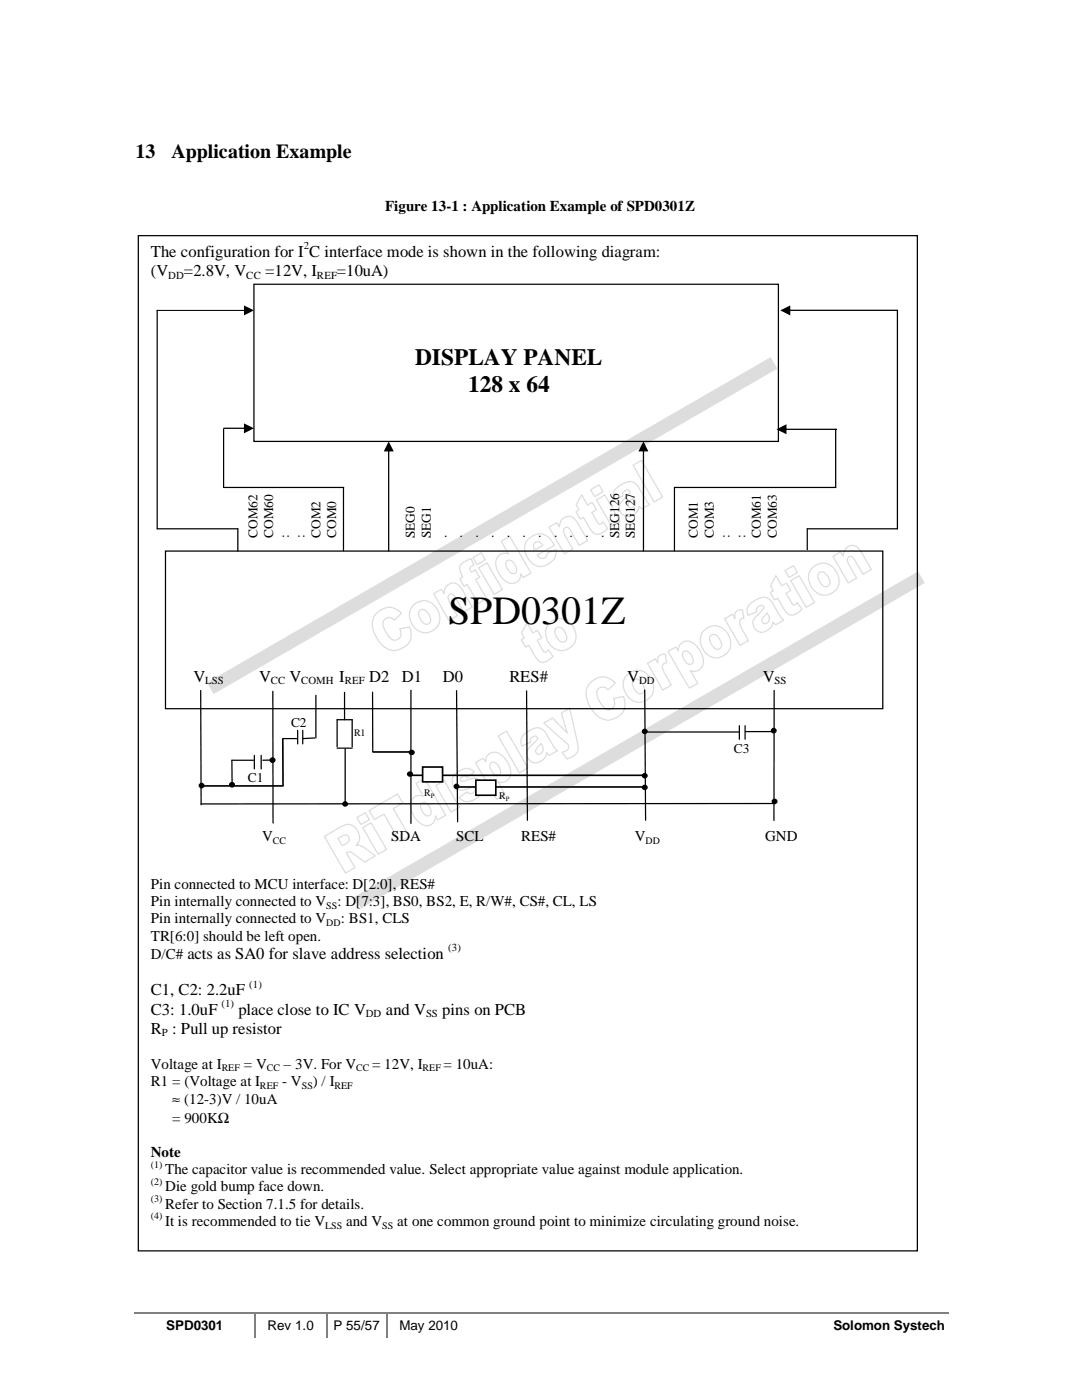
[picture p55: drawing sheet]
<svg xmlns="http://www.w3.org/2000/svg" width="216mm" height="279mm" viewBox="0 0 216 279" stroke-linecap="round" stroke-linejoin="round" font-family="sans-serif">
<defs><g id="words">
<text font-size="8" x="89.4" y="124.6">SPD0301Z</text>
<g font-size="4.7">
<text x="82.8" y="72.8">DISPLAY PANEL</text>
<text x="93.4" y="78.2">128 x 64</text>
</g>
<g font-size="4">
<text x="27.1" y="31.6">13</text>
<text x="34.2" y="31.6">Application Example</text>
</g>
<g font-size="3.3">
<text x="30.1" y="51.3">The configuration for I C interface mode is shown in the following diagram:</text>
<text x="30.1" y="55.1">(V</text>
<text x="36.7" y="55.1">=2.8V, V</text>
<text x="52.9" y="55.1">=12V, I</text>
<text x="67.2" y="55.1">=10uA)</text>
<text x="38.6" y="136">V</text>
<text x="51.7" y="136">V</text>
<text x="57.8" y="136">V</text>
<text x="67.7" y="136">I</text>
<text x="73.7" y="136">D2</text>
<text x="80.2" y="136">D1</text>
<text x="88.4" y="136">D0</text>
<text x="101.6" y="136">RES#</text>
<text x="125.1" y="136">V</text>
<text x="152.2" y="136">V</text>
<text x="30.1" y="198.6">C1, C2: 2.2uF</text>
<text x="30.1" y="202.5">C3: 1.0uF</text>
<text x="47.6" y="202.5">place close to IC V</text>
<text x="77" y="202.5">and V</text>
<text x="88.2" y="202.5">pins on PCB</text>
<text x="30.1" y="206.3">R : Pull up resistor</text>
</g>
<g font-size="3">
<text x="76.8" y="42">Figure 13-1 : Application Example of SPD0301Z</text>
<text x="52.3" y="167.9">V</text>
<text x="78.1" y="167.9">SDA</text>
<text x="91" y="167.9">SCL</text>
<text x="104" y="167.9">RES#</text>
<text x="126.7" y="167.9">V</text>
<text x="152.7" y="167.9">GND</text>
<text x="30.1" y="177.4">Pin connected to MCU interface: D[2:0], RES#</text>
<text x="30.1" y="180.8">Pin internally connected to V</text>
<text x="30.1" y="184.3">Pin internally connected to V</text>
<text x="67.4" y="180.8">: D[7:3], BS0, BS2, E, R/W#, CS#, CL, LS</text>
<text x="68" y="184.3">: BS1, CLS</text>
<text x="30.1" y="187.7">TR[6:0] should be left open.</text>
<text x="30.1" y="191.4">D/C# acts as SA0 for slave address selection</text>
<text x="30.1" y="213.3">Voltage at I</text>
<text x="48.6" y="213.3">= V</text>
<text x="56.6" y="213.3">– 3V. For V</text>
<text x="74.3" y="213.3">= 12V, I</text>
<text x="88.5" y="213.3">= 10uA:</text>
<text x="30.1" y="216.7">R1 = (Voltage at I</text>
<text x="34.4" y="220.4">≈ (12-3)V / 10uA</text>
<text x="56.3" y="216.7">- V</text>
<text x="62.4" y="216.7">) / I</text>
<text x="34.4" y="224">= 900KΩ</text>
<text x="30.1" y="231">Note</text>
<text x="33" y="234.4">The capacitor value is recommended value. Select appropriate value against module application.</text>
<text x="33" y="237.8">Die gold bump face down.</text>
<text x="33" y="241.2">Refer to Section 7.1.5 for details.</text>
<text x="33" y="244.7">It is recommended to tie V</text>
<text x="69" y="244.7">and V</text>
<text x="79.2" y="244.7">at one common ground point to minimize circulating ground noise.</text>
</g>
<g font-size="2.7">
<text x="51.4" y="107.4" transform="rotate(-90 51.4 107.4)">COM62</text>
<text x="54.5" y="107.4" transform="rotate(-90 54.5 107.4)">COM60</text>
<text x="57.7" y="107.4" transform="rotate(-90 57.7 107.4)">:</text>
<text x="60.8" y="107.4" transform="rotate(-90 60.8 107.4)">:</text>
<text x="64" y="107.4" transform="rotate(-90 64 107.4)">COM2</text>
<text x="67.1" y="107.4" transform="rotate(-90 67.1 107.4)">COM0</text>
<text x="82.8" y="107.4" transform="rotate(-90 82.8 107.4)">SEG0</text>
<text x="85.9" y="107.4" transform="rotate(-90 85.9 107.4)">SEG1</text>
<text x="89.1" y="107.4" transform="rotate(-90 89.1 107.4)">.</text>
<text x="92.2" y="107.4" transform="rotate(-90 92.2 107.4)">.</text>
<text x="95.3" y="107.4" transform="rotate(-90 95.3 107.4)">.</text>
<text x="98.5" y="107.4" transform="rotate(-90 98.5 107.4)">.</text>
<text x="101.6" y="107.4" transform="rotate(-90 101.6 107.4)">.</text>
<text x="104.7" y="107.4" transform="rotate(-90 104.7 107.4)">.</text>
<text x="107.9" y="107.4" transform="rotate(-90 107.9 107.4)">.</text>
<text x="111" y="107.4" transform="rotate(-90 111 107.4)">.</text>
<text x="114.1" y="107.4" transform="rotate(-90 114.1 107.4)">.</text>
<text x="117.3" y="107.4" transform="rotate(-90 117.3 107.4)">.</text>
<text x="120.4" y="107.4" transform="rotate(-90 120.4 107.4)">.</text>
<text x="123.6" y="107.4" transform="rotate(-90 123.6 107.4)">SEG126</text>
<text x="126.7" y="107.4" transform="rotate(-90 126.7 107.4)">SEG127</text>
<text x="139.3" y="107.4" transform="rotate(-90 139.3 107.4)">COM1</text>
<text x="142.4" y="107.4" transform="rotate(-90 142.4 107.4)">COM3</text>
<text x="145.5" y="107.4" transform="rotate(-90 145.5 107.4)">:</text>
<text x="148.7" y="107.4" transform="rotate(-90 148.7 107.4)">:</text>
<text x="151.8" y="107.4" transform="rotate(-90 151.8 107.4)">COM61</text>
<text x="155" y="107.4" transform="rotate(-90 155 107.4)">COM63</text>
<text x="58.1" y="145.2">C2</text>
<text x="146.4" y="150.2">C3</text>
<text x="49.4" y="156">C1</text>
<text x="33.1" y="265.4">SPD0301</text>
<text x="53.4" y="265.5">Rev 1.0</text>
<text x="66.5" y="265.5">P 55/57</text>
<text x="79.7" y="265.5">May 2010</text>
<text x="166.3" y="265.4">Solomon Systech</text>
</g>
<g font-size="2.2">
<text x="60.6" y="49.8">2</text>
<text x="33.6" y="55.7">DD</text>
<text x="49.1" y="55.7">CC</text>
<text x="63.2" y="55.7">REF</text>
<text x="40.9" y="136.5">LSS</text>
<text x="54.1" y="136.5">CC</text>
<text x="60.1" y="136.5">COMH</text>
<text x="68.8" y="136.5">REF</text>
<text x="127.5" y="136.5">DD</text>
<text x="154.6" y="136.5">SS</text>
<text x="89.4" y="189.9">(3)</text>
<text x="49.7" y="197.1">(1)</text>
<text x="44.2" y="201">(1)</text>
<text x="73" y="203">DD</text>
<text x="85" y="203">SS</text>
<text x="32.3" y="206.8">P</text>
</g>
<g font-size="2">
<text x="70.7" y="146.8">R1</text>
<text x="84.6" y="158.9">R</text>
<text x="99.6" y="159.6">R</text>
<text x="54.4" y="168.5">CC</text>
<text x="128.8" y="168.5">DD</text>
<text x="65.1" y="181.4">SS</text>
<text x="65.1" y="184.8">DD</text>
<text x="44.2" y="213.8">REF</text>
<text x="53.2" y="213.8">CC</text>
<text x="71.1" y="213.8">CC</text>
<text x="84.3" y="213.8">REF</text>
<text x="51.9" y="217.3">REF</text>
<text x="60.2" y="217.3">SS</text>
<text x="66.8" y="217.3">REF</text>
<text x="30.1" y="233">(1)</text>
<text x="30.1" y="236.5">(2)</text>
<text x="30.1" y="239.9">(3)</text>
<text x="30.1" y="243.4">(4)</text>
<text x="64.9" y="245.2">LSS</text>
<text x="76.3" y="245.2">SS</text>
</g>
<g font-size="1.3">
<text x="86" y="159.2">P</text>
<text x="100.9" y="159.9">P</text>
</g>
</g></defs>
<path d="M26.9 262h23.8" fill="none" stroke="#808080" stroke-width=".3"/>
<path d="M50.7 261.9h.3v.3h-.3z" fill="#808080"/>
<path d="M51 262h14" fill="none" stroke="#808080" stroke-width=".3"/>
<path d="M65 261.9h.4v.3h-.4z" fill="#808080"/>
<path d="M65.4 262h11.6" fill="none" stroke="#808080" stroke-width=".3"/>
<path d="M77 261.9h.3v.3h-.3z" fill="#808080"/>
<path d="M77.3 262h16.5" fill="none" stroke="#808080" stroke-width=".3"/>
<path d="M93.8 261.9h.3v.3h-.3z" fill="#808080"/>
<path d="M94.1 262h67.6" fill="none" stroke="#808080" stroke-width=".3"/>
<path d="M161.7 261.9h.3v.3h-.3z" fill="#808080"/>
<path d="M77.2 262.2v4.8M162 262h27.4" fill="none" stroke="#808080" stroke-width=".3"/>
<path d="M50.8 262.2v4.8M65.2 262.2v4.8" fill="none" stroke="#808080" stroke-width=".34"/>
<g fill="none" stroke="#ddd" stroke-width=".25">
<path d="M116.1 98.8l1.1 2 1-.6 .4 .8 .4 .7-.9 .6 .2 .4a4.6 4.6 0 0 0 1.4 1.9l.6-.5 .9 1.4a2.46 2.46 0 0 1-2.6 1 10.9 10.9 0 0 1-2.2-3.2l-.6 .3-.9-1.5 .6-.3-.5-1zM117.9 97.7l1.6-.9 .8 1.3-1.6 1zM119 99.7l1.7-.9 3 5.3-1.6 1zM122.8 97.6l.7-.5a3.2 3.2 0 0 1 2.9-.8 5.1 5.1 0 0 1 1.9 2.4 4.5 4.5 0 0 0 1.4 2l-1.6 .9-.5-.6a2.32 2.32 0 0 1-3.1 1.9 1.82 1.82 0 0 1-.2-3.1l1-1a.61 .61 0 0 0 .3-.8 .88 .88 0 0 0-1 0 .88 .88 0 0 0-.3 1l-1.7 .7a2.04 2.04 0 0 1 .2-2.1zM126.3 92.8l1.7-.9 4.2 7.3-1.7 1zM126.4 99.2a1.2 1.2 0 0 1 .4 1.3 1.2 1.2 0 0 1-1 .9 .82 .82 0 0 1-.5-.8 .82 .82 0 0 1 .5-.7zM86.5 118.5l1.6-.9 .5 .9a1.88 1.88 0 0 1 1.5-2.1 1.88 1.88 0 0 1 2.2 1.4l1.9 3.4-1.7 .9-1.7-2.9a.74 .74 0 0 0-.5-.7 .74 .74 0 0 0-.9 .4 4.2 4.2 0 0 0 1.1 2.7l.8 1.3-1.7 .9zM92 112.6l.7-.5 1.3-.6 .6 1.3a.76 .76 0 0 0-.8 .5 .76 .76 0 0 0 .2 .9l.8-.5 .9 1.5-.8 .5 2.2 3.8-1.7 .9-2.2-3.8-.6 .4-.2-.4-.7-1.1 .6-.4-.1-.2a1.89 1.89 0 0 1-.2-2.3zM94.4 111.3l1.6-1 .8 1.4-1.6 1zM95.5 113.3l1.7-.9 3 5.2-1.6 1zM100 108l1.7-.9 4.3 7.3-1.6 .9-.5-.8a1.83 1.83 0 0 1-1 1.8 1.83 1.83 0 0 1-2.1-.4 4.4 4.4 0 0 1-1.7-4.5 1.78 1.78 0 0 1 2.4-.8zM101.1 112a1.11 1.11 0 0 1 1.6 .7 1.09 1.09 0 0 1-.2 1.8 2.03 2.03 0 0 1-1.4-2.5z"/>
<path d="M105.3 107.7a2.9 2.9 0 0 1 3.9-.6l.8 .7 .6 1-3.4 1.9a.99 .99 0 0 0 1.2 .8 .99 .99 0 0 0 .8-1.1l1.8-.8a3.1 3.1 0 0 1-3.9 3.3 3.8 3.8 0 0 1-2.1-4.9zM106.7 108.4a1 1 0 0 1 1.6 .4l-1.6 1-.2-.8zM109.6 105.2l1.5-.9 .5 .9a1.88 1.88 0 0 1 1.6-2.1 1.88 1.88 0 0 1 2.1 1.4l2 3.4-1.7 .9-1.7-2.9a.73 .73 0 0 0-1-.6 .73 .73 0 0 0-.4 1.1l1.8 3.2-1.7 .9zM154.8 114.9l1.2 2 .9-.5 .9 1.5-1 .5 .3 .4a4.8 4.8 0 0 0 1.3 2l.7-.5 .9 1.3a2.4 2.4 0 0 1-2.6 1 12.1 12.1 0 0 1-2.2-3.2l-.6 .3-.9-1.5 .6-.3-.5-1zM156.6 113.8l1.7-.9 .8 1.4-1.7 .9zM157.8 115.9l1.7-1 3 5.3-1.6 1zM162 113.4a2.97 2.97 0 0 1 5.1 1.2 2.93 2.93 0 0 1-1.6 4 2.93 2.93 0 0 1-3.9-2l-.1-.5a2.66 2.66 0 0 1 .5-2.7zM163.4 114.4a1.18 1.18 0 0 1 1.8 .7l.2 .4a.95 .95 0 0 1 .1 1.1 .95 .95 0 0 1-1.1 .4 2.73 2.73 0 0 1-1.1-2.4zM166.2 111l1.5-.9 .5 .9a1.88 1.88 0 0 1 1.5-2.1 1.88 1.88 0 0 1 2.2 1.4l2 3.4-1.7 .9-1.7-2.9a.73 .73 0 0 0-.6-.7 .73 .73 0 0 0-.8 .5v.4l.2 .6 1.6 2.9-1.7 .9zM75.2 122.3a3.2 3.2 0 0 1 4.9 .1l-1.4 1.4a1.3 1.3 0 0 0-1.8-.3 1.3 1.3 0 0 0-.3 1.8 4.1 4.1 0 0 0 2 2.4 1.28 1.28 0 0 0 1.2-.5 1.28 1.28 0 0 0 .1-1.4l-.1-.3 1.9-.4a3.3 3.3 0 0 1-.7 3.8 3.3 3.3 0 0 1-3.7 .6 6.2 6.2 0 0 1-3-5.5 2.73 2.73 0 0 1 .9-1.7zM82.3 120.9a2.91 2.91 0 0 1 4.9 .7 2.95 2.95 0 0 1-1.1 4.4 2.95 2.95 0 0 1-4.1-1.9 2.96 2.96 0 0 1 .3-3.2zM83.7 121.9a1.18 1.18 0 0 1 1.9 .7 1.12 1.12 0 0 1 .4 1.2 1.12 1.12 0 0 1-1 .8 2.43 2.43 0 0 1-1.4-2.5z"/>
<path d="M105.2 124.3l1.1 2 .9-.5 .9 1.5-.9 .5 .2 .4a4.8 4.8 0 0 0 1.4 2l.6-.5 1 1.3a2.47 2.47 0 0 1-2.7 1.1 12.1 12.1 0 0 1-2.2-3.3l-.6 .4-.9-1.5 .6-.4-.5-1zM109.5 124.5a2.99 2.99 0 0 1 5.2 1.2 2.94 2.94 0 0 1-1.7 4 2.94 2.94 0 0 1-3.9-2.1 3 3 0 0 1 .4-3.1zM110.9 125.4a1.16 1.16 0 0 1 1.8 .8l.2 .3a.94 .94 0 0 1 .1 1.2 .94 .94 0 0 1-1.1 .4 2.63 2.63 0 0 1-1.1-2.4zM117.8 136.2a3.2 3.2 0 0 1 5 .1l-1.4 1.4a1.3 1.3 0 0 0-1.8-.4 1.3 1.3 0 0 0-.4 1.9 3.6 3.6 0 0 0 2.3 2.5 1.42 1.42 0 0 0 .9-2.3l2-.4a3.3 3.3 0 0 1-.7 3.8 3.3 3.3 0 0 1-3.8 .5 5.9 5.9 0 0 1-2.8-5.9zM125 134.8a2.88 2.88 0 0 1 4.9 .7 2.94 2.94 0 0 1-1.2 4.4 2.94 2.94 0 0 1-4.1-2l-.1-.4a2.7 2.7 0 0 1 .5-2.7zM126.4 135.8a1.18 1.18 0 0 1 1.8 .7l.2 .3a.97 .97 0 0 1-.2 1.6 .97 .97 0 0 1-1.4-.6l-.6-1.3zM129.2 132.4l1.6-.9 .5 .8a1.28 1.28 0 0 1 .2-1.3 1.28 1.28 0 0 1 1.3-.4l.3 1.7a.84 .84 0 0 0-.9 .4 .84 .84 0 0 0 .1 .9l1.6 3.1-1.7 1zM133.3 130l1.6-.9 .4 .8a1.88 1.88 0 0 1 1.3-1.9 1.88 1.88 0 0 1 2.2 .7 4 4 0 0 1 1.3 4.3 1.86 1.86 0 0 1-2.3 .8l1.4 2.6-1.7 .9zM136.3 130.1a1.09 1.09 0 0 1 1.7 .7l.1 .3a.81 .81 0 0 1 .2 1.1 .81 .81 0 0 1-1 .3 2.05 2.05 0 0 1-1-2.4zM140.4 125.9a2.91 2.91 0 0 1 4.9 .7 2.95 2.95 0 0 1-1.2 4.4 2.95 2.95 0 0 1-4.1-1.9l-.3-1.5a2.52 2.52 0 0 1 .7-1.7zM141.8 126.9a1.17 1.17 0 0 1 1.8 .7 1.21 1.21 0 0 1-.3 2 2.11 2.11 0 0 1-1.7-2zM144.6 123.5l1.6-.9 .4 .8a1.32 1.32 0 0 1 1.5-1.7l.4 1.7a.84 .84 0 0 0-.9 .4 .84 .84 0 0 0 .1 1l1.7 3-1.7 1z"/>
<path d="M149.5 120.7l.9-.7a2.6 2.6 0 0 1 2.9-.5 16 16 0 0 1 2.5 3.7l.6 .6-1.6 .9-.5-.6a2.34 2.34 0 0 1-3.1 1.9 1.81 1.81 0 0 1-.2-3.1l1-1a.54 .54 0 0 0 .3-.8 .54 .54 0 0 0-.8-.2l-.5 .6v.6l-1.7 .7a1.9 1.9 0 0 1 .2-2.1zM153.1 122.3a1.3 1.3 0 0 1-.3 2.2 .67 .67 0 0 1-.7-.4 .67 .67 0 0 1 .2-.8zM83 156.4l1.7-1 4.2 7.3-1.6 .9-.4-.8a1.89 1.89 0 0 1-1.3 1.9 1.89 1.89 0 0 1-2.2-.7 4.8 4.8 0 0 1-1.4-3.9 1.81 1.81 0 0 1 2.5-1.2zM85.8 154.8l1.7-1 .8 1.4-1.7 .9zM87 156.8l1.6-1 3.1 5.3-1.7 1zM90.8 154.5a3 3 0 0 1 3.2-.9l.7 .5-1.5 1.1a.72 .72 0 0 0-.9-.2 .72 .72 0 0 0-.4 .7 .52 .52 0 0 0 .8 .1 3.2 3.2 0 0 1 2.8-.3 2.18 2.18 0 0 1 .9 2.2 2.18 2.18 0 0 1-1.5 1.7 2.32 2.32 0 0 1-3.3-.2l1.6-1.2a.88 .88 0 0 0 1 .3 .88 .88 0 0 0 .5-.9l-.1-.2a4.5 4.5 0 0 0-2.3 .5 1.82 1.82 0 0 1-1.9-1 1.82 1.82 0 0 1 .4-2.2zM94.9 152.2l1.5-.9 .5 .8a1.88 1.88 0 0 1 1.3-1.9 1.88 1.88 0 0 1 2.1 .7 4.1 4.1 0 0 1 1.4 4.2 1.84 1.84 0 0 1-2.3 .9l1.4 2.5-1.7 1zM97.9 152.3a1.08 1.08 0 0 1 1.6 .7 1.05 1.05 0 0 1-.1 1.8 1.9 1.9 0 0 1-1.5-2.5zM99.4 146.9l1.7-1 4.2 7.3-1.7 1zM104.6 146.5l.6-.4a2.65 2.65 0 0 1 3-.5 10.1 10.1 0 0 1 2.2 3.2l.3 .6 .6 .4-1.7 .9-.5-.5a2.31 2.31 0 0 1-3 1.9 1.94 1.94 0 0 1 .1-3.5l.7-.6a.54 .54 0 0 0 .3-.8 .54 .54 0 0 0-.8-.2l-.6 .5v.7l-1.7 .7a1.95 1.95 0 0 1 .5-2.4zM107.9 148.4a1.24 1.24 0 0 1-.4 2.2 .78 .78 0 0 1-.6-.7 .78 .78 0 0 1 .5-.8zM108.5 144.3l1.7-1 3 3-1.2-4 1.7-.9 .7 3.3a21.1 21.1 0 0 1 1 5 3.5 3.5 0 0 1-2.3 1.8l-1-1.4a1.14 1.14 0 0 0 1.3-1.5z"/>
<path d="M64.7 166.9l1.1-.6a10.1 10.1 0 0 1 3.7-1.8 2.54 2.54 0 0 1 1.6 4.2 3 3 0 0 1 2.5 1.2l1.3 .9-2.1 1.2-.8-.5a5.8 5.8 0 0 0-2.4-1.5l-.5 .2 1.7 2.9-1.8 1.1zM67.4 167.3l.6-.3a.92 .92 0 0 1 1.5-.1 .92 .92 0 0 1-.4 1.5l-.8 .4zM71.2 163.2l1.7-1 .8 1.4-1.7 .9zM72.4 165.2l1.6-1 3.1 5.3-1.7 1zM73.7 161.8l5.6-3.3 1.1 1.8-1.9 1.1 3.2 5.5-1.9 1.1-3.2-5.5-1.9 1.1zM84 160.4a1.04 1.04 0 0 1 1.7 .6 1.07 1.07 0 0 1-.2 1.8 1.98 1.98 0 0 1-1.5-2.4z"/>
</g>
<path d="M154.4 72.4l-112.4 65M183.9 115.2l-112.5 64.9" fill="none" stroke="#ddd" stroke-width="2.7" stroke-linecap="butt"/>
<path d="M27.6 47h155.4v202.6h-155.4zM50.7 56.7h104.6v31.4h-104.6z" fill="none" stroke="#010101" stroke-width=".25"/>
<g fill="#010101">
<path d="M77.5 89.7h.2v20.2l-.1 .2-.2-.2zM77.6 88.1l1 2h-2z"/>
<path d="M128.3 89.7h.2v20.2l-.1 .2-.1-.2zM128.4 88.1l1 2h-2z"/>
</g>
<path d="M31.4 61.9v43.6h16.1M179.1 61.9v43.6h-18" fill="none" stroke="#010101" stroke-width=".25"/>
<g fill="#010101">
<path d="M31.3 61.9h17.8l-.1 .2h-17.6zM48.7 61l2 .9-2 1z"/>
<path d="M157.3 61.9l21.8-.1 .1 .1-.1 .2h-21.7zM155.7 61.9l2-.9v1.9z"/>
</g>
<path d="M44.7 97.3h23.9" fill="none" stroke="#010101" stroke-width=".25"/>
<g fill="#010101">
<path d="M44.6 85.4l4.4-.1 .1 .2-.1 .1h-4.3zM48.7 84.5l2 1-2 1z"/>
<path d="M156.5 85.6h10.4l.1 .1-.1 .1h-10.3zM154.9 85.7l2-1v2z"/>
</g>
<g fill="none" stroke="#010101" stroke-width=".25">
<path d="M44.6 85.7v11.6M68.5 97.3v12.6M166.8 85.7v11.6h-32.2v12.6M33 110h143.1v31.4h-143.1zM47.5 105.5v4.4M161.1 105.5v4.2M54.4 138l.1 26.3M74.3 138.1l.1 12M82 137.8v26.5M91.1 137.8l.2 26.2M105.1 137.9l.1 25.8M128.7 137.7l.1 26"/>
<path d="M128.4 146.1h19.1"/>
</g>
<circle cx="128.7" cy="146" r=".45" fill="#010101"/>
<g fill="none" stroke="#010101" stroke-width=".25">
<path d="M63 138.8v8.5M68.7 138.2v5.4M154.5 137.8l-.1 25.9M50.6 151.7h-4.3v4.9M56.4 147.4h2.9M59.4 145.8v2.7M60.4 145.8v2.7M62.8 147.3l-2.4 .1M67.3 149.1v-5.5h3v5.5M67.3 149.3h3M68.9 149.4v11.3M147.5 144.8v2.7"/>
<path d="M148.7 144.8v2.7M154.8 160.4h-114.7"/>
<circle cx="128.7" cy="146" r=".45"/>
</g>
<circle cx="54.4" cy="151.7" r=".46" fill="#010101"/>
<g fill="none" stroke="#010101" stroke-width=".25">
<path d="M50.8 150.7v2.8M52.1 150.7v2.8M54.4 151.7h-1.9"/>
<circle cx="54.4" cy="151.7" r=".46"/>
</g>
<circle cx="40.2" cy="156.8" r=".45" fill="#010101"/>
<circle cx="40.2" cy="156.8" r=".45" fill="none" stroke="#010101" stroke-width=".25"/>
<circle cx="68.9" cy="160.5" r=".45" fill="#010101"/>
<g fill="none" stroke="#010101" stroke-width=".25">
<path d="M148.8 146h5.8"/>
<circle cx="68.9" cy="160.5" r=".45"/>
</g>
<circle cx="154.4" cy="145.8" r=".45" fill="#010101"/>
<circle cx="154.4" cy="145.8" r=".45" fill="none" stroke="#010101" stroke-width=".25"/>
<circle cx="82.1" cy="150.2" r=".46" fill="#010101"/>
<circle cx="82.1" cy="150.2" r=".46" fill="none" stroke="#010101" stroke-width=".25"/>
<path d="M56.4 147.4l.1 9.4M74.4 150.1h7.6" fill="none" stroke="#010101" stroke-width=".33"/>
<circle cx="154.6" cy="160" r=".45" fill="#010101"/>
<circle cx="154.6" cy="160" r=".45" fill="none" stroke="#010101" stroke-width=".25"/>
<path d="M82 154.7h2.3" fill="none" stroke="#010101" stroke-width=".33"/>
<path d="M84.3 153h4v3h-4z" fill-rule="evenodd" fill="#fff"/>
<path d="M84.3 153.1h4v2.9h-4zM88.3 154.7h40.5" fill="none" stroke="#010101" stroke-width=".33"/>
<circle cx="128.7" cy="154.8" r=".45" fill="#010101"/>
<circle cx="128.7" cy="154.8" r=".45" fill="none" stroke="#010101" stroke-width=".25"/>
<circle cx="81.8" cy="154.5" r=".46" fill="#010101"/>
<circle cx="81.8" cy="154.5" r=".46" fill="none" stroke="#010101" stroke-width=".25"/>
<path d="M91 157.1h4" fill="none" stroke="#010101" stroke-width=".33"/>
<path d="M94.9 155.7h4v3h-4z" fill-rule="evenodd" fill="#fff"/>
<path d="M95 155.7h3.9v3h-3.9zM98.9 157.1h29.9" fill="none" stroke="#010101" stroke-width=".33"/>
<circle cx="128.7" cy="157.2" r=".45" fill="#010101"/>
<circle cx="128.7" cy="157.2" r=".45" fill="none" stroke="#010101" stroke-width=".25"/>
<circle cx="91.1" cy="157" r=".45" fill="#010101"/>
<g fill="none" stroke="#010101" stroke-width=".25">
<path d="M40 137.8l.1 22.8"/>
<circle cx="91.1" cy="157" r=".45"/>
</g>
<path d="M40.6 156.8h16" fill="none" stroke="#010101" stroke-width=".33"/>
<circle cx="46.3" cy="156.6" r=".47" fill="#010101"/>
<circle cx="46.3" cy="156.6" r=".47" fill="none" stroke="#010101" stroke-width=".25"/>
<use href="#words"/>
</svg>
